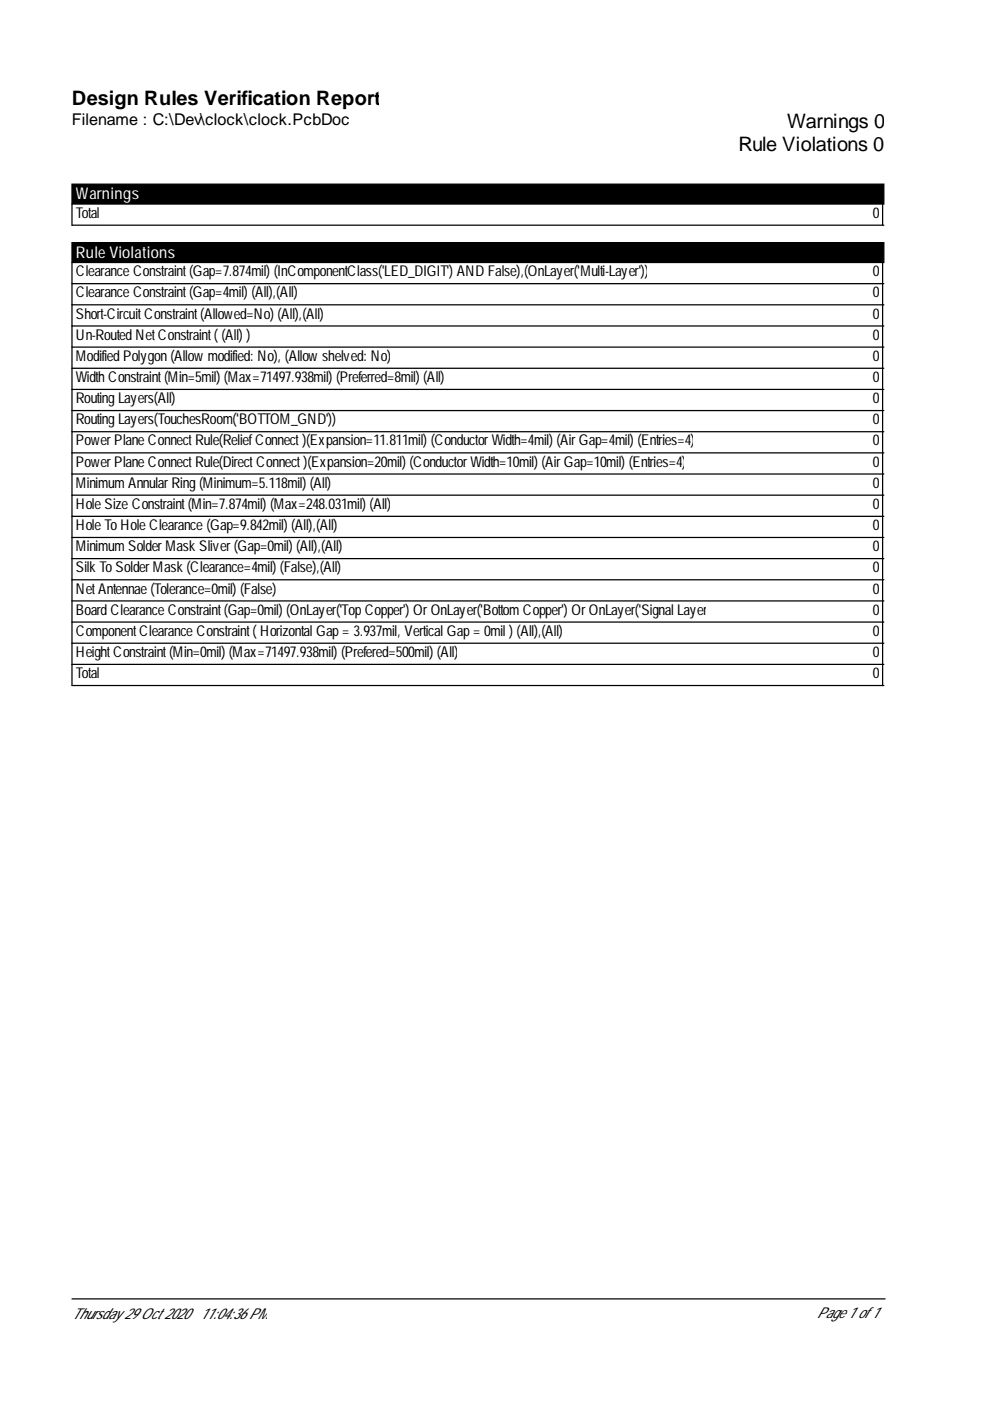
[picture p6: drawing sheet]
<svg xmlns="http://www.w3.org/2000/svg" width="210mm" height="297mm" viewBox="0 0 210 297" stroke-linecap="round" stroke-linejoin="round" font-family="sans-serif">
<defs><g id="words">
<g font-size="4.2">
<text x="15.3" y="22.3">Design Rules Verification Report</text>
<text x="166.9" y="27">Warnings 0</text>
<text x="156.6" y="32">Rule Violations 0</text>
</g>
<text font-size="3.4" x="15.3" y="26.6">Filename : C:\Dev\clock\clock.PcbDoc</text>
<g font-size="3.4" fill="#fff">
<text x="16.1" y="42.2">Warnings</text>
<text x="16.1" y="54.6">Rule Violations</text>
</g>
<g font-size="3.2">
<text x="16.1" y="46.2">Total</text>
<text x="185" y="46.2">0</text>
<text x="16.1" y="58.6">Clearance Constraint(Gap=7.874mil) (InComponentClass('LED_DIGIT') AND False),(OnLayer('Multi-Layer'))</text>
<text x="185" y="58.6">0</text>
<text x="16.1" y="63.1">Clearance Constraint(Gap=4mil) (All),(All)</text>
<text x="185" y="63.1">0</text>
<text x="16.1" y="67.5">Short-CircuitConstraint(Allowed=No) (All),(All)</text>
<text x="185" y="67.5">0</text>
<text x="16.1" y="72">Un-Routed NetConstraint( (All) )</text>
<text x="16.1" y="76.5">Modified Polygon (Allow modified: No), (Allow shelved: No)</text>
<text x="185" y="72">0</text>
<text x="185" y="76.5">0</text>
<text x="16.1" y="81">Width Constraint(Min=5mil) (Max=71497.938mil) (Preferred=8mil) (All)</text>
<text x="185" y="81">0</text>
<text x="16.1" y="85.5">Routing Layers(All)</text>
<text x="16.1" y="90">Routing Layers(TouchesRoom('BOTTOM_GND'))</text>
<text x="185" y="85.5">0</text>
<text x="185" y="90">0</text>
<text x="16.1" y="94.5">Power Plane Connect Rule(ReliefConnect )(Expansion=11.811mil) (Conductor Width=4mil) (Air Gap=4mil) (Entries=4)</text>
<text x="185" y="94.5">0</text>
<text x="16.1" y="98.9">Power Plane Connect Rule(Direct Connect )(Expansion=20mil) (Conductor Width=10mil) (Air Gap=10mil) (Entries=4)</text>
<text x="185" y="98.9">0</text>
<text x="16.1" y="103.4">Minimum Annular Ring (Minimum=5.118mil) (All)</text>
<text x="16.1" y="107.9">Hole Size Constraint(Min=7.874mil) (Max=248.031mil) (All)</text>
<text x="185" y="103.4">0</text>
<text x="185" y="107.9">0</text>
<text x="16.1" y="112.4">Hole To Hole Clearance (Gap=9.842mil) (All),(All)</text>
<text x="185" y="112.4">0</text>
<text x="16.1" y="116.9">Minimum Solder Mask Sliver (Gap=0mil) (All),(All)</text>
<text x="185" y="116.9">0</text>
<text x="16.1" y="121.4">Silk To Solder Mask (Clearance=4mil) (False),(All)</text>
<text x="16.1" y="125.8">NetAntennae (Tolerance=0mil) (False)</text>
<text x="185" y="121.4">0</text>
<text x="185" y="125.8">0</text>
<text x="16.1" y="130.3">Board Clearance Constraint(Gap=0mil) (OnLayer('Top Copper') Or OnLayer('Bottom Copper') Or OnLayer('Signal Layer</text>
<text x="185" y="130.3">0</text>
<text x="16.1" y="134.8">ComponentClearance Constraint( Horizontal Gap = 3.937mil, Vertical Gap = 0mil ) (All),(All)</text>
<text x="185" y="134.8">0</text>
<text x="16.1" y="139.3">HeightConstraint(Min=0mil) (Max=71497.938mil) (Prefered=500mil) (All)</text>
<text x="16.1" y="143.8">Total</text>
<text x="185" y="139.3">0</text>
<text x="185" y="143.8">0</text>
<text x="15.3" y="279.6">Thursday 29 Oct 2020</text>
<text x="42.5" y="279.6">11:04:36 PM</text>
<text x="173.2" y="279.3">Page 1 of 1</text>
</g>
</g></defs>
<path d="M15.3 39h172.1v4.3h-172.1zM15.3 51.4h172.1v4.3h-172.1z" fill="#000" stroke="#000" stroke-width=".26"/>
<g fill="none" stroke="#000" stroke-width=".26">
<path d="M15.3 43.3v4.4h172.1M15.3 55.7v89.6h172.1M187.1 43.3v4.4M187.1 55.7v89.6M15.3 60.1h172.1M15.3 64.6h172.1M15.3 69.1h172.1M15.3 73.6h172.1M15.3 78.1h172.1M15.3 82.6h172.1M15.3 87h172.1M15.3 91.5h172.1"/>
<path d="M15.3 96h172.1M15.3 100.5h172.1M15.3 105h172.1M15.3 109.5h172.1M15.3 114h172.1M15.3 118.4h172.1M15.3 122.9h172.1M15.3 127.4h172.1M15.3 131.9h172.1M15.3 136.4h172.1M15.3 140.9h172.1M15.3 275.4h172.4"/>
</g>
<use href="#words"/>
</svg>
